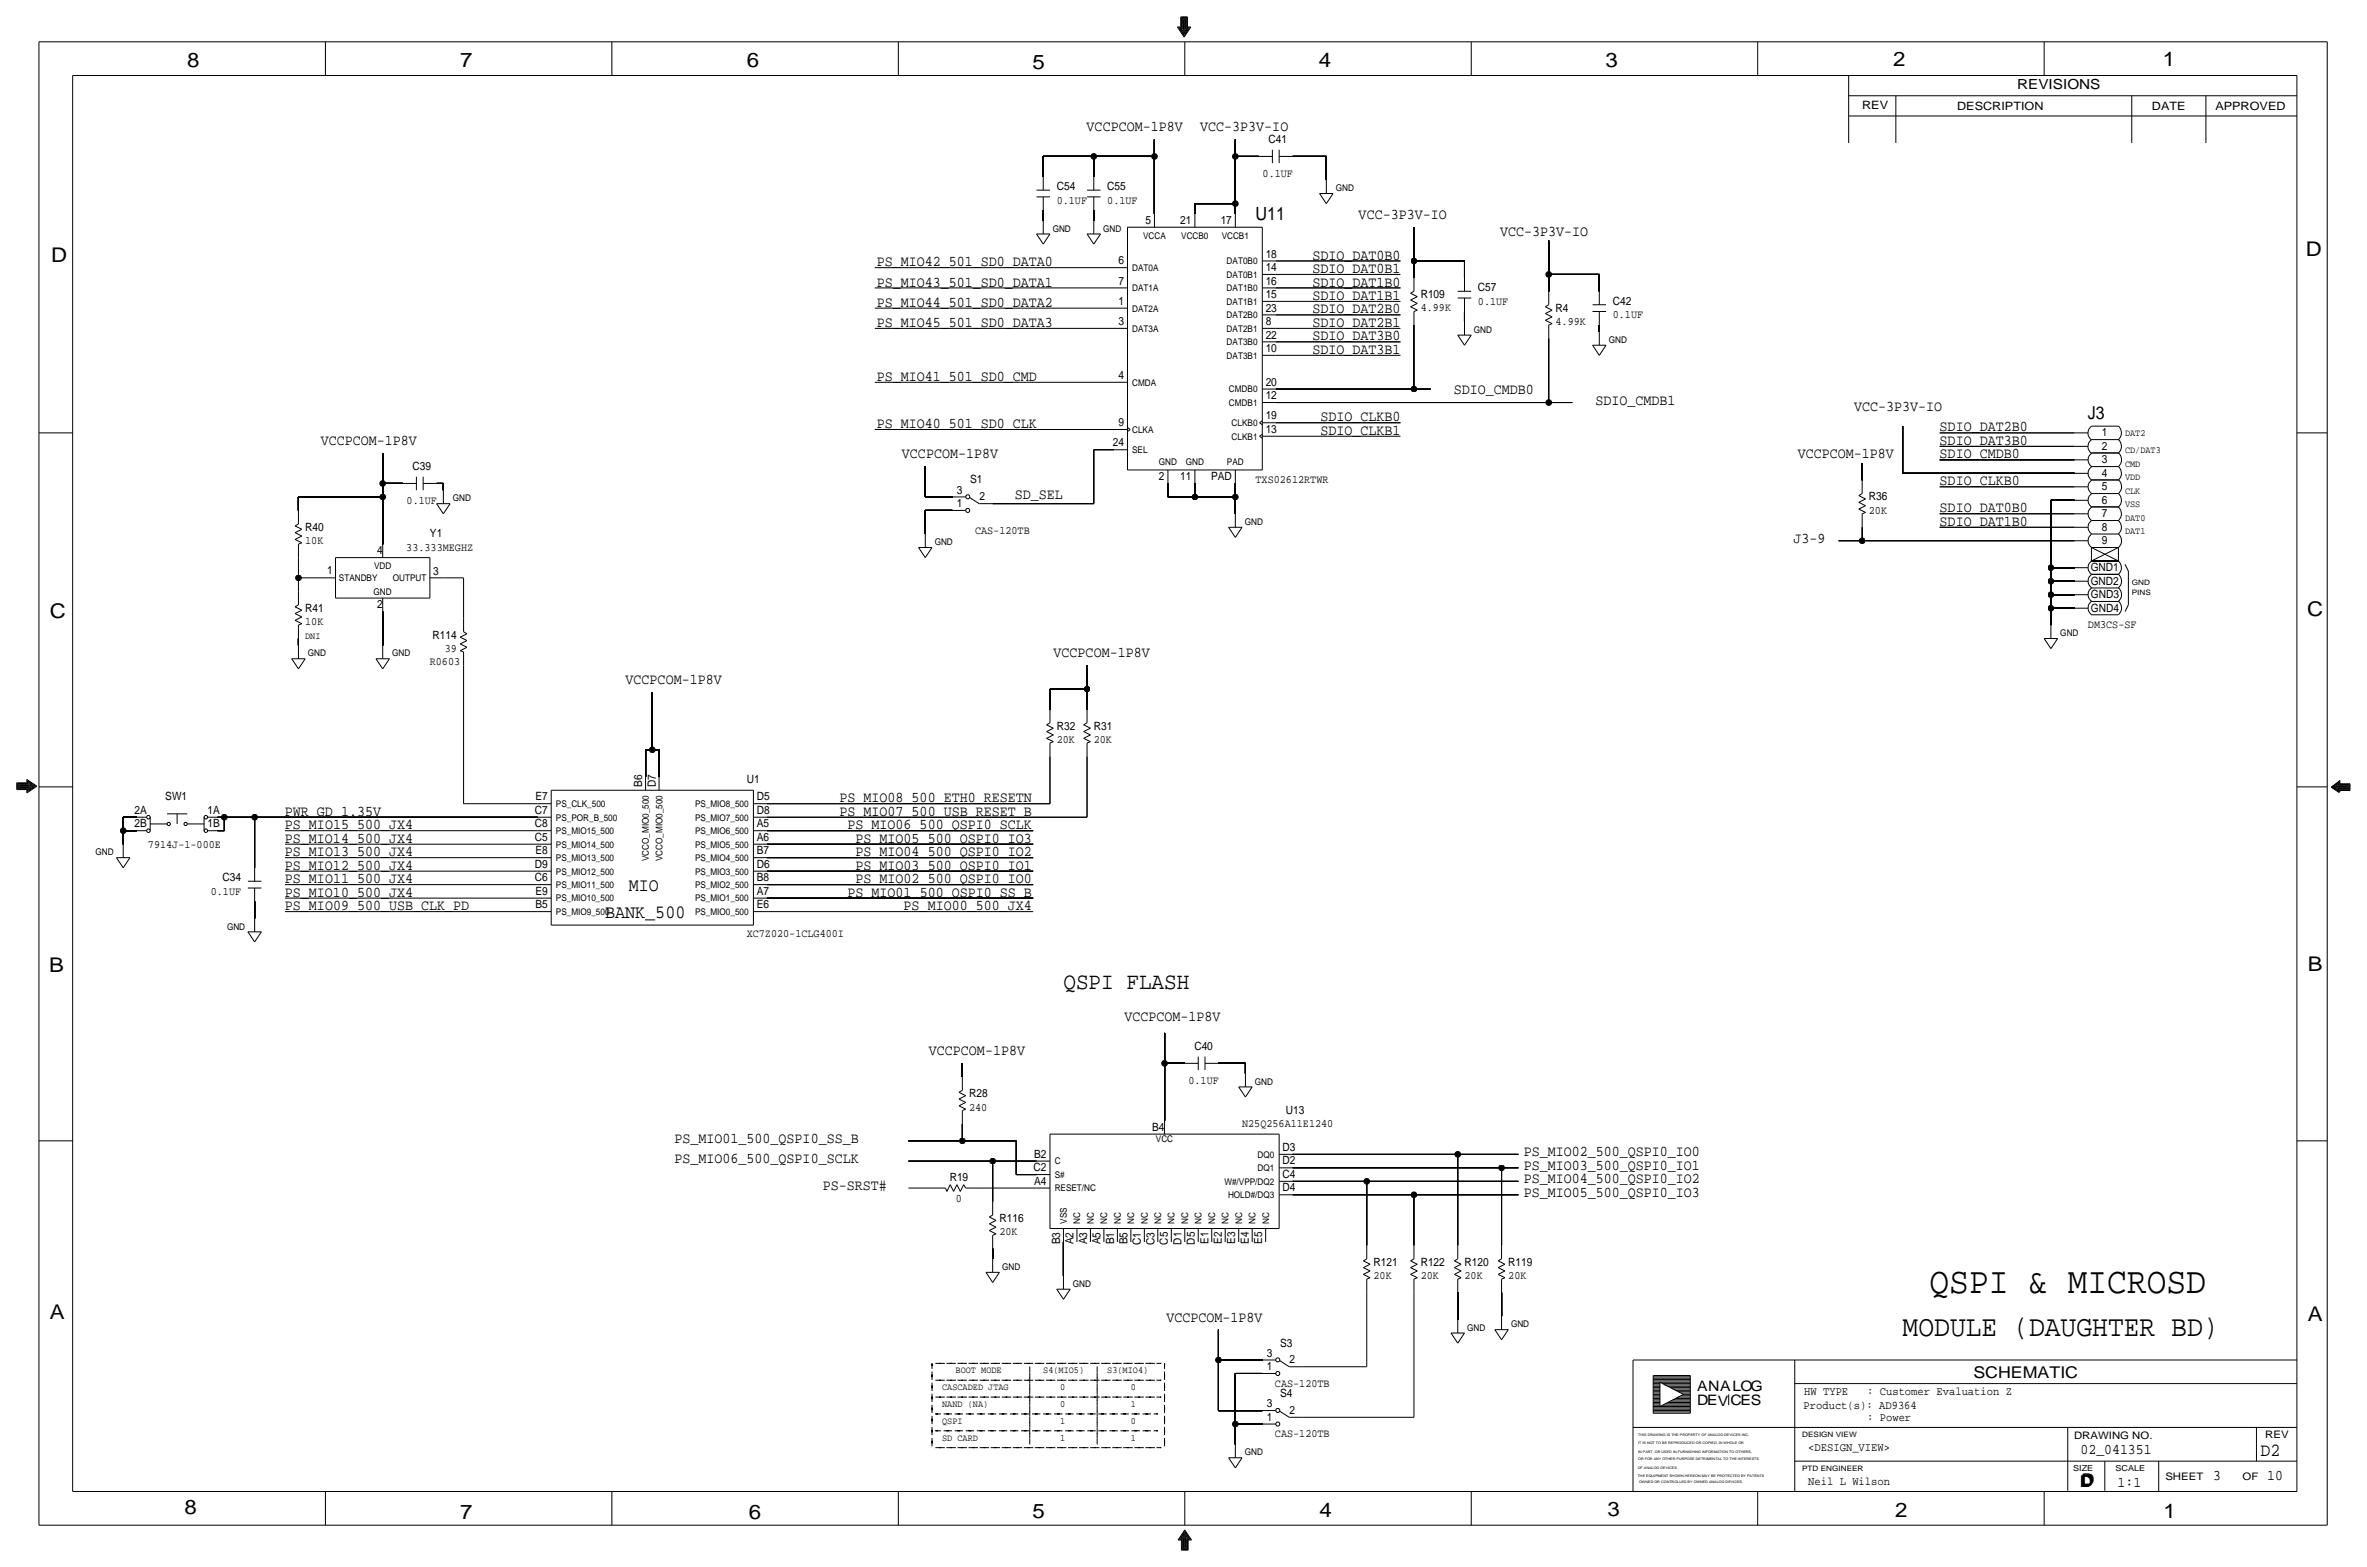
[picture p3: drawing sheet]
<svg xmlns="http://www.w3.org/2000/svg" width="892mm" height="590mm" viewBox="0 0 892 590" stroke-linecap="round" stroke-linejoin="round" font-family="sans-serif">
<defs><g id="words">
<text font-size="13.9" x="727.2" y="486.9">QSPI &amp; MICROSD</text>
<text font-size="11.1" x="717" y="503.4">MODULE (DAUGHTER BD)</text>
<text font-size="8.9" x="400.8" y="372.6">QSPI FLASH</text>
<g font-size="7.6">
<text x="70.6" y="25.4">8</text>
<text x="173.4" y="25.4">7</text>
<text x="281.4" y="25.1">6</text>
<text x="389.1" y="26.2">5</text>
<text x="497" y="25.4">4</text>
<text x="605" y="25.1">3</text>
<text x="713.4" y="24.9">2</text>
<text x="815" y="24.9">1</text>
<text x="19.3" y="98.8">D</text>
<text x="868.9" y="96.5">D</text>
<text x="18.8" y="232.7">C</text>
<text x="869.4" y="232.1">C</text>
<text x="869.6" y="365.8">B</text>
<text x="18.5" y="366">B</text>
<text x="18.8" y="496.8">A</text>
<text x="869.6" y="497.6">A</text>
<text x="69.6" y="570.5">8</text>
<text x="173.4" y="572.3">7</text>
<text x="282.2" y="572.3">6</text>
<text x="389.1" y="571.7">5</text>
<text x="497.3" y="571.5">4</text>
<text x="605.7" y="571.2">3</text>
<text x="714.2" y="571.5">2</text>
<text x="815.3" y="572">1</text>
</g>
<g font-size="7.1">
<text x="236.9" y="335.8">MIO</text>
<text x="228" y="345.9">BANK_500</text>
</g>
<text font-size="7" x="851.9" y="548.4">D2</text>
<text font-size="6.8" x="473.2" y="83.1">U11</text>
<text font-size="6.7" x="786.8" y="158">J3</text>
<g font-size="6.1">
<text x="743.7" y="518.9">SCHEMATIC</text>
<text x="783.8" y="560.3">D</text>
<text x="784.3" y="559.8">D</text>
</g>
<g font-size="5.6">
<text x="409.5" y="49.5">VCCPCOM-1P8V</text>
<text x="452.3" y="49.5">VCC-3P3V-IO</text>
<text x="512" y="82.5">VCC-3P3V-IO</text>
<text x="565.4" y="88.9">VCC-3P3V-IO</text>
<text x="330.4" y="100.3">PS_MIO42_501_SD0_DATA0</text>
<text x="494.6" y="97.8">SDIO_DAT0B0</text>
<text x="330.4" y="107.9">PS_MIO43_501_SD0_DATA1</text>
<text x="494.6" y="107.9">SDIO_DAT1B0</text>
<text x="494.6" y="102.8">SDIO_DAT0B1</text>
<text x="494.6" y="113">SDIO_DAT1B1</text>
<text x="330.4" y="115.6">PS_MIO44_501_SD0_DATA2</text>
<text x="494.6" y="118.1">SDIO_DAT2B0</text>
<text x="330.4" y="123.2">PS_MIO45_501_SD0_DATA3</text>
<text x="494.6" y="123.2">SDIO_DAT2B1</text>
<text x="494.6" y="128.3">SDIO_DAT3B0</text>
<text x="494.6" y="133.3">SDIO_DAT3B1</text>
<text x="330.4" y="143.5">PS_MIO41_501_SD0_CMD</text>
<text x="547.9" y="148.6">SDIO_CMDB0</text>
<text x="601.2" y="152.4">SDIO_CMDB1</text>
<text x="698.7" y="154.9">VCC-3P3V-IO</text>
<text x="330.4" y="161.3">PS_MIO40_501_SD0_CLK</text>
<text x="497.6" y="158.7">SDIO_CLKB0</text>
<text x="120.8" y="167.6">VCCPCOM-1P8V</text>
<text x="497.6" y="163.8">SDIO_CLKB1</text>
<text x="731" y="167.6">SDIO_DAT3B0</text>
<text x="731" y="162.5">SDIO_DAT2B0</text>
<text x="339.9" y="172.7">VCCPCOM-1P8V</text>
<text x="677.5" y="172.7">VCCPCOM-1P8V</text>
<text x="731" y="172.7">SDIO_CMDB0</text>
<text x="731" y="182.9">SDIO_CLKB0</text>
<text x="382.5" y="187.9">SD_SEL</text>
<text x="731" y="193">SDIO_DAT0B0</text>
<text x="731" y="198.1">SDIO_DAT1B0</text>
<text x="675.8" y="204.4">J3-9</text>
<text x="397.1" y="247.6">VCCPCOM-1P8V</text>
<text x="235.8" y="257.8">VCCPCOM-1P8V</text>
<text x="316.4" y="302.2">PS_MIO08_500_ETH0_RESETN</text>
<text x="107.4" y="307.3">PWR_GD_1.35V</text>
<text x="316.4" y="307.3">PS_MIO07_500_USB_RESET_B</text>
<text x="107.4" y="317.5">PS_MIO14_500_JX4</text>
<text x="107.4" y="312.4">PS_MIO15_500_JX4</text>
<text x="319.4" y="312.4">PS_MIO06_500_QSPI0_SCLK</text>
<text x="322.4" y="317.5">PS_MIO05_500_QSPI0_IO3</text>
<text x="107.4" y="322.6">PS_MIO13_500_JX4</text>
<text x="322.4" y="322.6">PS_MIO04_500_QSPI0_IO2</text>
<text x="107.4" y="327.6">PS_MIO12_500_JX4</text>
<text x="322.4" y="327.6">PS_MIO03_500_QSPI0_IO1</text>
<text x="107.4" y="332.7">PS_MIO11_500_JX4</text>
<text x="322.4" y="332.7">PS_MIO02_500_QSPI0_IO0</text>
<text x="107.4" y="337.8">PS_MIO10_500_JX4</text>
<text x="319.4" y="337.8">PS_MIO01_500_QSPI0_SS_B</text>
<text x="107.4" y="342.9">PS_MIO09_500_USB_CLK_PD</text>
<text x="340.5" y="342.9">PS_MIO00_500_JX4</text>
<text x="423.7" y="384.8">VCCPCOM-1P8V</text>
<text x="350.1" y="397.5">VCCPCOM-1P8V</text>
<text x="254.2" y="430.5">PS_MIO01_500_QSPI0_SS_B</text>
<text x="574.2" y="435.6">PS_MIO02_500_QSPI0_IO0</text>
<text x="254.2" y="438.1">PS_MIO06_500_QSPI0_SCLK</text>
<text x="574.2" y="440.7">PS_MIO03_500_QSPI0_IO1</text>
<text x="310.1" y="448.3">PS-SRST#</text>
<text x="574.2" y="445.7">PS_MIO04_500_QSPI0_IO2</text>
<text x="574.2" y="450.8">PS_MIO05_500_QSPI0_IO3</text>
<text x="439.6" y="497.8">VCCPCOM-1P8V</text>
<text x="784" y="547.9">02_041351</text>
<text x="834.1" y="557.5">3</text>
<text x="854.4" y="557.5">10</text>
<text x="798" y="560.1">1:1</text>
</g>
<g font-size="5.4">
<text x="639.5" y="524.2">ANALOG</text>
<text x="639.5" y="529.3">DEV</text>
<text x="652.1" y="529.3">CES</text>
</g>
<text font-size="5.2" x="760.2" y="33.5">REVISIONS</text>
<g font-size="4.4">
<text x="679.9" y="525.5">HW TYPE</text>
<text x="703.6" y="525.5">: Customer Evaluation Z</text>
<text x="679.7" y="530.9">Product(s): AD9364</text>
<text x="703.6" y="535.2">: Power</text>
<text x="681.4" y="546.6">&lt;DESIGN_VIEW&gt;</text>
<text x="681.4" y="559.3">Neil L Wilson</text>
</g>
<g font-size="4.3">
<text x="701.8" y="41.1">REV</text>
<text x="737.6" y="41.4">DESCRIPTION</text>
<text x="811" y="41.4">DATE</text>
<text x="834.8" y="41.4">APPROVED</text>
<text x="478" y="53.9">C41</text>
<text x="398.2" y="71.6">C54</text>
<text x="417.3" y="71.6">C55</text>
<text x="475.8" y="66.5">0.1UF</text>
<text x="398.2" y="76.7">0.1UF</text>
<text x="417.3" y="76.7">0.1UF</text>
<text x="431.7" y="84.4">5</text>
<text x="444.8" y="84.4">21</text>
<text x="460" y="84.4">17</text>
<text x="421.5" y="99.6">6</text>
<text x="477" y="97.1">18</text>
<text x="421.5" y="107.2">7</text>
<text x="477" y="107.2">16</text>
<text x="477" y="102.1">14</text>
<text x="477" y="112.3">15</text>
<text x="535.4" y="112.3">R109</text>
<text x="557" y="109.7">C57</text>
<text x="421.5" y="114.8">1</text>
<text x="477" y="117.4">23</text>
<text x="535.4" y="117.3">4.99K</text>
<text x="557" y="114.8">0.1UF</text>
<text x="586.2" y="117.3">R4</text>
<text x="607.8" y="119.9">0.1UF</text>
<text x="607.8" y="114.8">C42</text>
<text x="421.5" y="122.5">3</text>
<text x="477" y="122.5">8</text>
<text x="586.2" y="122.4">4.99K</text>
<text x="477" y="127.5">22</text>
<text x="477" y="132.6">10</text>
<text x="421.5" y="142.8">4</text>
<text x="477" y="145.3">20</text>
<text x="477" y="150.4">12</text>
<text x="421.5" y="160.6">9</text>
<text x="477" y="158">19</text>
<text x="477" y="163.1">13</text>
<text x="792.1" y="164.4">1</text>
<text x="419.4" y="168.2">24</text>
<text x="792.1" y="169.4">2</text>
<text x="155.4" y="177">C39</text>
<text x="792.1" y="179.6">4</text>
<text x="792.1" y="174.5">3</text>
<text x="360.5" y="186">3</text>
<text x="365.6" y="182.1">S1</text>
<text x="436.7" y="180.9">2</text>
<text x="444.8" y="180.9">11</text>
<text x="456.4" y="180.9">PAD</text>
<text x="473.2" y="182.1">TXS02612RTWR</text>
<text x="792.1" y="184.7">5</text>
<text x="153.2" y="189.7">0.1UF</text>
<text x="360.5" y="191">1</text>
<text x="369.1" y="188.5">2</text>
<text x="704.3" y="188.5">R36</text>
<text x="792.1" y="189.7">6</text>
<text x="704.3" y="193.5">20K</text>
<text x="792.1" y="194.8">7</text>
<text x="115" y="199.9">R40</text>
<text x="162" y="202.4">Y1</text>
<text x="367.4" y="201.1">CAS-120TB</text>
<text x="792.1" y="199.9">8</text>
<text x="115" y="205">10K</text>
<text x="142.1" y="208.8">4</text>
<text x="153.1" y="207.5">33.333MEGHZ</text>
<text x="792.1" y="205">9</text>
<text x="787.9" y="215.2">GND1</text>
<text x="123.3" y="216.4">1</text>
<text x="163.3" y="216.7">3</text>
<text x="787.9" y="220.2">GND2</text>
<text x="787.9" y="225.3">GND3</text>
<text x="115" y="230.4">R41</text>
<text x="142.1" y="229.1">2</text>
<text x="787.9" y="230.4">GND4</text>
<text x="115" y="235.5">10K</text>
<text x="786.8" y="236.7">DM3CS-SF</text>
<text x="163" y="240.5">R114</text>
<text x="167.6" y="245.6">39</text>
<text x="162" y="250.7">R0603</text>
<text x="398.2" y="274.8">R32</text>
<text x="412.2" y="274.8">R31</text>
<text x="398.2" y="279.9">20K</text>
<text x="412.2" y="279.9">20K</text>
<text x="242" y="296.4" transform="rotate(-90 242 296.4)">B6</text>
<text x="247.1" y="296.4" transform="rotate(-90 247.1 296.4)">D7</text>
<text x="281.4" y="295.1">U1</text>
<text x="62.3" y="301.5">SW1</text>
<text x="201.8" y="301.5">E7</text>
<text x="285.2" y="301.5">D5</text>
<text x="50.7" y="311.7">2B</text>
<text x="50.7" y="306.6">2A</text>
<text x="78.2" y="311.7">1B</text>
<text x="78.2" y="306.6">1A</text>
<text x="201.6" y="306.6">C7</text>
<text x="201.6" y="311.7">C8</text>
<text x="285.2" y="306.6">D8</text>
<text x="285.2" y="311.6">A5</text>
<text x="201.6" y="316.7">C5</text>
<text x="285.2" y="316.7">A6</text>
<text x="55.7" y="319.3">7914J-1-000E</text>
<text x="201.8" y="321.8">E8</text>
<text x="285.2" y="321.8">B7</text>
<text x="201.6" y="326.9">D9</text>
<text x="285.2" y="326.9">D6</text>
<text x="83.9" y="332">C34</text>
<text x="201.6" y="332">C6</text>
<text x="285.2" y="332">B8</text>
<text x="79.4" y="337">0.1UF</text>
<text x="201.8" y="337">E9</text>
<text x="285.2" y="337">A7</text>
<text x="201.8" y="342.1">B5</text>
<text x="285.2" y="342.1">E6</text>
<text x="281.4" y="353.1">XC7Z020-1CLG400I</text>
<text x="450.1" y="395.5">C40</text>
<text x="365.2" y="413.3">R28</text>
<text x="447.9" y="408.2">0.1UF</text>
<text x="365.2" y="418.3">240</text>
<text x="484.6" y="419.6">U13</text>
<text x="434.2" y="426">B4</text>
<text x="468.1" y="424.7">N25Q256A11E1240</text>
<text x="389.7" y="436.1">B2</text>
<text x="483.3" y="433.6">D3</text>
<text x="389.5" y="441.2">C2</text>
<text x="483.3" y="438.7">D2</text>
<text x="483.3" y="443.7">C4</text>
<text x="357.9" y="445">R19</text>
<text x="389.7" y="446.3">A4</text>
<text x="483.3" y="448.8">D4</text>
<text x="360.2" y="452.6">0</text>
<text x="376.6" y="460.2">R116</text>
<text x="376.6" y="465.3">20K</text>
<text x="399.5" y="468.7" transform="rotate(-90 399.5 468.7)">B3</text>
<text x="404.6" y="468.7" transform="rotate(-90 404.6 468.7)">A2</text>
<text x="409.7" y="468.7" transform="rotate(-90 409.7 468.7)">A3</text>
<text x="414.7" y="468.7" transform="rotate(-90 414.7 468.7)">A5</text>
<text x="419.8" y="468.7" transform="rotate(-90 419.8 468.7)">B1</text>
<text x="424.9" y="468.7" transform="rotate(-90 424.9 468.7)">B5</text>
<text x="430" y="468.9" transform="rotate(-90 430 468.9)">C1</text>
<text x="435.1" y="468.9" transform="rotate(-90 435.1 468.9)">C3</text>
<text x="517.6" y="476.8">R121</text>
<text x="535.4" y="476.8">R122</text>
<text x="551.9" y="476.8">R120</text>
<text x="568.4" y="476.8">R119</text>
<text x="517.6" y="481.8">20K</text>
<text x="535.4" y="481.8">20K</text>
<text x="551.9" y="481.8">20K</text>
<text x="568.4" y="481.8">20K</text>
<text x="482.4" y="507.2">S3</text>
<text x="477.4" y="511.1">3</text>
<text x="485.9" y="513.6">2</text>
<text x="477.4" y="516.1">1</text>
<text x="480.5" y="522.4">CAS-120TB</text>
<text x="482.4" y="526.3">S4</text>
<text x="477.4" y="530.1">3</text>
<text x="485.9" y="532.7">2</text>
<text x="477.4" y="535.2">1</text>
<text x="480.5" y="541.5">CAS-120TB</text>
</g>
<g font-size="4.2">
<text x="440.1" y="468.9" transform="rotate(-90 440.1 468.9)">C5</text>
<text x="445.2" y="468.9" transform="rotate(-90 445.2 468.9)">D1</text>
<text x="450.3" y="468.9" transform="rotate(-90 450.3 468.9)">D5</text>
<text x="455.4" y="468.7" transform="rotate(-90 455.4 468.7)">E1</text>
<text x="460.4" y="468.7" transform="rotate(-90 460.4 468.7)">E2</text>
<text x="465.5" y="468.7" transform="rotate(-90 465.5 468.7)">E3</text>
<text x="470.6" y="468.7" transform="rotate(-90 470.6 468.7)">E4</text>
<text x="475.7" y="468.7" transform="rotate(-90 475.7 468.7)">E5</text>
</g>
<g font-size="3.9">
<text x="781.6" y="542.1">DRAWING NO.</text>
<text x="853.6" y="541.8">REV</text>
<text x="816" y="557.4">SHEET</text>
<text x="845.1" y="557.5">OF</text>
</g>
<g font-size="3.6">
<text x="800.8" y="164.3">DAT2</text>
<text x="800.8" y="170.7">CD/DAT3</text>
<text x="800.8" y="175.8">CMD</text>
<text x="800.8" y="180.9">VDD</text>
<text x="800.8" y="185.9">CLK</text>
<text x="800.8" y="191">VSS</text>
<text x="800.8" y="196.1">DAT0</text>
<text x="800.8" y="201.2">DAT1</text>
<text x="115" y="240.5">DNI</text>
<text x="360.1" y="517.4">BOOT MODE</text>
<text x="393.1" y="517.4">S4(MIO5)</text>
<text x="417.3" y="517.4">S3(MIO4)</text>
<text x="355" y="523.8">CASCADED JTAG</text>
<text x="399.5" y="523.8">0</text>
<text x="426.2" y="523.7">0</text>
<text x="355" y="530.1">NAND (NA)</text>
<text x="399.5" y="530.1">0</text>
<text x="426.2" y="530.1">1</text>
<text x="355" y="536.5">QSPI</text>
<text x="399.5" y="536.5">1</text>
<text x="426.2" y="536.4">0</text>
<text x="355" y="542.8">SD CARD</text>
<text x="399.5" y="542.8">1</text>
<text x="426.2" y="542.8">1</text>
</g>
<g font-size="3.5">
<text x="503.4" y="72">GND</text>
<text x="396.7" y="87.3">GND</text>
<text x="415.7" y="87.3">GND</text>
<text x="430.8" y="89.9">VCCA</text>
<text x="445.1" y="89.9">VCCB0</text>
<text x="460.4" y="89.9">VCCB1</text>
<text x="462.3" y="99.6">DAT0B0</text>
<text x="426.7" y="102.1">DAT0A</text>
<text x="462.3" y="104.6">DAT0B1</text>
<text x="426.7" y="109.7">DAT1A</text>
<text x="462.3" y="109.7">DAT1B0</text>
<text x="426.7" y="117.3">DAT2A</text>
<text x="462.3" y="119.9">DAT2B0</text>
<text x="462.3" y="114.8">DAT1B1</text>
<text x="426.7" y="125">DAT3A</text>
<text x="462.3" y="125">DAT2B1</text>
<text x="555.4" y="125.4">GND</text>
<text x="462.3" y="130">DAT3B0</text>
<text x="606.2" y="129.2">GND</text>
<text x="462.3" y="135.1">DAT3B1</text>
<text x="426.7" y="145.3">CMDA</text>
<text x="463.1" y="147.8">CMDB0</text>
<text x="463.1" y="152.9">CMDB1</text>
<text x="464.1" y="160.5">CLKB0</text>
<text x="426.7" y="163.1">CLKA</text>
<text x="464.1" y="165.6">CLKB1</text>
<text x="426.7" y="170.7">SEL</text>
<text x="436.7" y="175.3">GND</text>
<text x="446.9" y="175.3">GND</text>
<text x="462.4" y="175.3">PAD</text>
<text x="170.6" y="188.9">GND</text>
<text x="469.1" y="197.8">GND</text>
<text x="352.2" y="205.4">GND</text>
<text x="141" y="214.4">VDD</text>
<text x="127.7" y="218.9">STANDBY</text>
<text x="148" y="218.9">OUTPUT</text>
<text x="140.8" y="224">GND</text>
<text x="776.4" y="239.7">GND</text>
<text x="116" y="247.3">GND</text>
<text x="147.8" y="247.3">GND</text>
<text x="209.5" y="304">PS_CLK_500</text>
<text x="261.9" y="304">PS_MIO8_500</text>
<text x="209.5" y="309.1">PS_POR_B_500</text>
<text x="261.9" y="309.1">PS_MIO7_500</text>
<text x="209.5" y="314.2">PS_MIO15_500</text>
<text x="261.9" y="314.2">PS_MIO6_500</text>
<text x="36" y="322.2">GND</text>
<text x="209.5" y="319.3">PS_MIO14_500</text>
<text x="261.9" y="319.3">PS_MIO5_500</text>
<text x="209.5" y="329.4">PS_MIO12_500</text>
<text x="209.5" y="324.4">PS_MIO13_500</text>
<text x="244.6" y="324.5" transform="rotate(-90 244.6 324.5)">VCCO_MIO0_500</text>
<text x="249.6" y="324.5" transform="rotate(-90 249.6 324.5)">VCCO_MIO0_500</text>
<text x="261.9" y="329.4">PS_MIO3_500</text>
<text x="261.9" y="324.4">PS_MIO4_500</text>
<text x="209.5" y="334.5">PS_MIO11_500</text>
<text x="261.9" y="334.5">PS_MIO2_500</text>
<text x="209.5" y="339.6">PS_MIO10_500</text>
<text x="261.9" y="339.6">PS_MIO1_500</text>
<text x="209.5" y="344.7">PS_MIO9_500</text>
<text x="261.9" y="344.7">PS_MIO0_500</text>
<text x="85.6" y="350.2">GND</text>
<text x="472.9" y="408.6">GND</text>
<text x="435.6" y="430.3">VCC</text>
<text x="473.9" y="436.1">DQ0</text>
<text x="397.5" y="443.7">S#</text>
<text x="397.5" y="438.7">C</text>
<text x="473.9" y="441.2">DQ1</text>
<text x="397.5" y="448.8">RESET/NC</text>
<text x="461.4" y="446.3">W#/VPP/DQ2</text>
<text x="462.8" y="451.4">HOLD#/DQ3</text>
<text x="402" y="461" transform="rotate(-90 402 461)">VSS</text>
<text x="407.1" y="461" transform="rotate(-90 407.1 461)">NC</text>
<text x="412.2" y="461" transform="rotate(-90 412.2 461)">NC</text>
<text x="417.3" y="461" transform="rotate(-90 417.3 461)">NC</text>
<text x="422.3" y="461" transform="rotate(-90 422.3 461)">NC</text>
<text x="427.4" y="461" transform="rotate(-90 427.4 461)">NC</text>
<text x="432.5" y="461" transform="rotate(-90 432.5 461)">NC</text>
<text x="437.6" y="461" transform="rotate(-90 437.6 461)">NC</text>
<text x="442.7" y="461" transform="rotate(-90 442.7 461)">NC</text>
<text x="447.7" y="461" transform="rotate(-90 447.7 461)">NC</text>
<text x="452.8" y="461" transform="rotate(-90 452.8 461)">NC</text>
<text x="457.9" y="461" transform="rotate(-90 457.9 461)">NC</text>
<text x="463" y="461" transform="rotate(-90 463 461)">NC</text>
<text x="468.1" y="461" transform="rotate(-90 468.1 461)">NC</text>
<text x="473.2" y="461" transform="rotate(-90 473.2 461)">NC</text>
<text x="478.2" y="461" transform="rotate(-90 478.2 461)">NC</text>
<text x="377.6" y="478.4">GND</text>
<text x="404.3" y="484.8">GND</text>
<text x="552.9" y="501.3">GND</text>
<text x="569.4" y="500">GND</text>
<text x="469.1" y="548.3">GND</text>
</g>
<g font-size="3.1">
<text x="781.3" y="554">SIZE</text>
<text x="797.3" y="554">SCALE</text>
</g>
<g font-size="2.8">
<text x="803.4" y="220.2">GND</text>
<text x="803.4" y="224">PINS</text>
<text x="679.1" y="541.3">DESIGN VIEW</text>
<text x="679.1" y="554">PTD ENGINEER</text>
</g>
<g font-size="1.3">
<text x="617.3" y="541.1">THIS DRAWING IS THE PROPERTY OF ANALOG DEVICES INC.</text>
<text x="617.3" y="543.9">IT IS NOT TO BE REPRODUCED OR COPIED, IN WHOLE OR</text>
<text x="617.3" y="547.2">IN PART, OR USED IN FURNISHING INFORMATION TO OTHERS,</text>
<text x="617.3" y="550">OR FOR ANY OTHER PURPOSE DETRIMENTAL TO THE INTERESTS</text>
<text x="617.2" y="553.2">OF ANALOG DEVICES.</text>
<text x="617.2" y="556.3">THE EQUIPMENT SHOWN HEREON MAY BE PROTECTED BY PATENTS</text>
<text x="617.7" y="558.8">OWNED OR CONTROLLED BY OWNED ANALOG DEVICES.</text>
</g>
</g></defs>
<!-- layer: Nets -->
<g fill="none" stroke="#000" stroke-width=".38">
<path d="M393.1 58.9v7.6zM393.1 58.9h19.1zM412.2 58.9v7.6zM412.2 58.9h22.9zM435.1 58.9v21.6zM435.1 52.6v6.3zM465.5 58.9v17.8zM465.5 52.6v6.3zM465.5 58.9h8.9zM487.1 58.9h12.7zM499.8 58.9v8.9zM393.1 79.2v3.9z"/>
<path d="M412.2 79.2v3.9zM450.3 76.7v3.8zM450.3 76.7h15.2zM465.5 76.7v3.8zM480.8 98.3h47zM532.8 85.6v12.7zM532.8 98.3v6.3zM532.8 98.3h19.1zM551.9 98.3v6.3zM583.6 90.7v12.7zM329.6 108.5h90.2zM329.6 116.1h90.2z"/>
<path d="M329.6 100.8h90.2zM480.8 103.4h47zM480.8 108.5h47zM480.8 113.5h47zM480.8 118.6h47zM551.9 117.3v3.9zM583.6 103.4v6.3zM583.6 103.4h19.1zM602.7 103.4v6.3zM329.6 123.7h90.2zM480.8 123.7h47zM480.8 128.8h47z"/>
<path d="M480.8 133.9h47zM532.8 122.4v24.2zM583.6 127.5v24.1zM602.7 122.4v2.6zM329.6 144h90.2zM480.8 146.6h52zM480.8 151.6h102.8zM480.8 159.3h47zM532.8 146.6h6.4zM583.6 151.6h8.9zM144.2 170.7v11.4zM329.6 161.8h90.2z"/>
<path d="M348.7 175.8v11.4zM412.2 169.4h7.6zM412.2 169.4v20.3zM480.8 164.3h47zM701.8 174.5v6.3zM717 160.5v17.8zM717 178.3h64.8zM731 173.2h50.8zM731 163.1h50.8zM731 168.1h50.8zM112.5 187.2v5.1zM112.5 187.2h31.7z"/>
<path d="M144.2 187.2v17.8zM144.2 182.1v5.1zM144.2 182.1h7.6zM164.5 182.1h2.6zM167.1 182.1v2.6zM348.7 192.3h10.2zM348.7 187.2h10.2zM348.7 192.3v8.9zM374.1 189.7h38.1zM440.1 187.2h10.2zM440.1 182.1v5.1zM450.3 182.1v5.1z"/>
<path d="M450.3 187.2h15.2zM465.5 187.2v6.3zM465.5 182.1v5.1zM701.8 198.6v5.1zM731 183.4h50.8zM731 193.5h50.8zM731 198.6h50.8zM772.9 188.5v25.4zM772.9 188.5h8.9zM112.5 217.7v5.1zM112.5 210.1v7.6zM112.5 217.7h8.9z"/>
<path d="M167.1 217.7h7.6zM174.7 217.7v15.2zM692.9 203.7h8.9zM701.8 203.7h80zM772.9 218.9v5.1zM772.9 218.9h8.9zM772.9 213.9v5zM772.9 213.9h8.9zM144.2 230.4v12.7zM772.9 229.1v6.4zM772.9 229.1h8.9zM772.9 224v5.1z"/>
<path d="M772.9 224h8.9zM112.5 240.5v2.6zM174.7 250.7v52.1zM395.7 259.6v7.6zM395.7 259.6h14zM409.7 259.6v7.6zM409.7 250.7v8.9zM245.8 260.9v21.5zM243.3 282.4v10.2zM243.3 282.4h2.5zM245.8 282.4h2.6zM248.4 282.4v10.2z"/>
<path d="M395.7 285v17.8zM409.7 285v22.8zM46.4 312.9v5.1zM46.4 307.8v5.1zM46.4 307.8h5.1zM46.4 312.9h5.1zM82 307.8h2.5zM82 312.9h2.5zM84.5 307.8v5.1zM84.5 307.8h11.5zM96 307.8v19.1zM96 307.8h106.6z"/>
<path d="M107.4 318h95.2zM107.4 312.9h95.2zM174.7 302.8h27.9zM289 318h100.3zM289 302.8h106.7zM289 307.8h120.7zM289 312.9h100.3zM96 339.6v6.3zM107.4 328.2h95.2zM107.4 338.3h95.2zM107.4 333.2h95.2zM107.4 323.1h95.2z"/>
<path d="M289 338.3h100.3zM289 328.2h100.3zM289 323.1h100.3zM289 333.2h100.3zM107.4 343.4h95.2zM289 343.4h100.3zM438.9 389.1v11.5zM362.7 400.6v5zM438.9 400.6h7.6zM438.9 400.6v21.5zM459.2 400.6h10.1zM469.3 400.6v3.8z"/>
<path d="M342.3 429.8h20.4zM342.3 437.4h31.8zM362.7 429.8h20.3zM362.7 423.4v6.4zM374.1 437.4v15.2zM374.1 437.4h16.5zM383 429.8v12.7zM487.1 439.9h78.8zM487.1 434.8h62.3zM549.4 434.8v34.3zM549.4 434.8h22.8zM565.9 439.9h6.3z"/>
<path d="M565.9 439.9v29.2zM342.3 447.5h8.9zM369 447.5h21.6zM383 442.5h7.6zM487.1 445h28zM487.1 450.1h45.7zM515.1 445v24.1zM515.1 445h57.1zM532.8 450.1h39.4zM532.8 450.1v19zM374.1 470.4v3.8zM400.8 467.9v12.7z"/>
<path d="M515.1 486.9v28zM532.8 486.9v47zM549.4 486.9v10.2zM565.9 486.9v8.9zM459.2 512.3v19.1zM459.2 500.9v11.4zM459.2 512.3h16.5zM465.5 517.4v19zM465.5 517.4h10.2zM490.9 514.9h24.2zM459.2 531.4h16.5zM465.5 536.4v7.7z"/>
<path d="M465.5 536.4h10.2zM490.9 533.9h41.9z"/>
</g>
<path d="M351.2 513.6v31.7zM352.5 513.6h85.1zM352.5 519.9h85.1zM388.1 514.9v29.2zM413.5 514.9v29.2zM438.9 513.6v31.7zM352.5 526.3h85.1zM352.5 532.6h83.8zM352.5 539h83.8zM352.5 545.3h85.1z" fill="none" stroke="#000" stroke-width=".38" stroke-dasharray="2.1" stroke-linecap="butt"/>
<g fill="#000" stroke="#000" stroke-width=".38">
<circle cx="412.2" cy="58.9" r="1.07"/>
<circle cx="435.1" cy="58.9" r="1.07"/>
<circle cx="465.5" cy="58.9" r="1.07"/>
<circle cx="465.5" cy="76.7" r="1.07"/>
<circle cx="532.8" cy="98.3" r="1.07"/>
<circle cx="583.6" cy="103.4" r="1.07"/>
<circle cx="532.8" cy="146.6" r="1.07"/>
<circle cx="583.6" cy="151.6" r="1.07"/>
<circle cx="144.2" cy="182.1" r="1.07"/>
<circle cx="144.2" cy="187.2" r="1.07"/>
<circle cx="450.3" cy="187.2" r="1.07"/>
<circle cx="465.5" cy="187.2" r="1.07"/>
<circle cx="112.5" cy="217.7" r="1.07"/>
<circle cx="701.8" cy="203.7" r="1.07"/>
<circle cx="772.9" cy="213.9" r="1.07"/>
<circle cx="772.9" cy="218.9" r="1.07"/>
<circle cx="772.9" cy="229.1" r="1.07"/>
<circle cx="772.9" cy="224" r="1.07"/>
<circle cx="409.7" cy="259.6" r="1.07"/>
<circle cx="245.8" cy="282.4" r="1.07"/>
<circle cx="46.4" cy="312.9" r="1.07"/>
<circle cx="84.5" cy="307.8" r="1.07"/>
<circle cx="96" cy="307.8" r="1.07"/>
<circle cx="438.9" cy="400.6" r="1.07"/>
<circle cx="362.7" cy="429.8" r="1.07"/>
<circle cx="374.1" cy="437.4" r="1.07"/>
<circle cx="549.4" cy="434.8" r="1.07"/>
<circle cx="565.9" cy="439.9" r="1.07"/>
<circle cx="515.1" cy="445" r="1.07"/>
<circle cx="532.8" cy="450.1" r="1.07"/>
<circle cx="459.2" cy="512.3" r="1.07"/>
<circle cx="465.5" cy="536.4" r="1.07"/>
</g>
<!-- layer: Components -->
<g fill="none" stroke="#000" stroke-width=".38">
<path d="M474.4 58.9h5.1zM479.5 56.4v5.1zM482 56.4v5.1zM482 58.9h5.1zM390.6 71.6h5.1zM390.6 74.2h5.1zM393.1 74.2v5zM393.1 66.5v5.1zM409.7 71.6h5zM409.7 74.2h5zM412.2 74.2v5zM412.2 66.5v5.1z"/>
<path d="M497.3 72.9l2.5 3.8zM497.3 72.9h5.1zM499.8 67.8v5.1zM502.4 72.9l-2.6 3.8zM390.6 88.1l2.5 3.8zM390.6 88.1h5.1zM393.1 83.1v5zM395.7 88.1l-2.6 3.8zM409.7 88.1l2.5 3.8zM409.7 88.1h5zM412.2 83.1v5zM414.7 88.1l-2.5 3.8z"/>
<path d="M424.9 85.6h50.8zM424.9 85.6v91.4zM435.1 80.5v5.1zM450.3 80.5v5.1zM465.5 80.5v5.1zM475.7 85.6v91.4zM475.7 98.3h5.1zM419.8 116.1h5.1zM419.8 108.5h5.1zM419.8 100.8h5.1zM475.7 118.6h5.1zM475.7 113.5h5.1z"/>
<path d="M475.7 108.5h5.1zM475.7 103.4h5.1zM531.6 110.5l2.5 1.3zM531.6 113l2.5 1.3zM531.6 115.6l2.5 1.2zM531.6 110.5l1.2-.8zM531.6 113l2.5-1.2zM531.6 115.6l2.5-1.3zM532.8 117.3v5.1zM532.8 104.6v5.1zM532.8 117.3l1.3-.5zM549.4 109.7h5z"/>
<path d="M549.4 112.3h5zM551.9 112.3v5zM551.9 104.6v5.1zM582.4 115.6l2.5 1.2zM582.4 118.1l2.5 1.3zM582.4 115.6l1.2-.8zM582.4 118.1l2.5-1.3zM583.6 109.7v5.1zM600.2 114.8h5zM600.2 117.3h5zM602.7 117.3v5.1zM602.7 109.7v5.1z"/>
<path d="M419.8 123.7h5.1zM475.7 133.9h5.1zM475.7 128.8h5.1zM475.7 123.7h5.1zM549.4 126.2l2.5 3.8zM549.4 126.2h5zM551.9 121.2v5zM554.4 126.2l-2.5 3.8zM582.4 120.6l2.5 1.3zM582.4 120.6l2.5-1.2zM583.6 122.4v5.1zM583.6 122.4l1.3-.5z"/>
<path d="M600.2 130l2.5 3.9zM600.2 130h5zM602.7 125v5zM605.2 130l-2.5 3.9zM419.8 144h5.1zM474.7 159.3l1 .7zM474.7 159.3l1-.8zM475.7 159.3h5.1zM475.7 151.6h5.1zM475.7 146.6h5.1zM156.9 179.6v5.1zM159.5 179.6v5.1z"/>
<path d="M419.8 169.4h5.1zM419.8 161.8h5.1zM424.9 162.6l1-.8zM424.9 177h50.8zM424.9 161l1 .8zM440.1 177v5.1zM450.3 177v5.1zM465.5 177v5.1zM474.7 164.3l1 .8zM474.7 164.3l1-.7zM475.7 164.3h5.1zM781.8 178.3h5z"/>
<path d="M781.8 173.2h5zM781.8 168.1h5zM781.8 163.1h5zM788.1 160.5h10.2zM788.1 165.6h10.2zM788.1 175.8h10.2zM788.2 165.7a3.2 3.2 0 0 0 0 5.1M788.2 160.6a3.2 3.2 0 0 0 0 5.1M788.2 170.6h10.1zM788.2 170.7a3.1 3.1 0 0 0 .1 5.1M788.2 175.8a3.1 3.1 0 0 0 .1 5.1M798.3 160.5a3.5 3.5 0 0 1 0 5.2"/>
<path d="M798.3 165.6a3.5 3.5 0 0 1 0 5.1M798.3 175.7a3.5 3.5 0 0 1 0 5.2M798.3 170.6a3.5 3.5 0 0 1 0 5.2M111.2 198.1l1.3-.7zM111.2 198.1l2.5 1.3zM112.5 192.3v5.1zM151.8 182.1h5.1zM159.5 182.1h5zM164.5 189.7h5.1zM164.5 189.7l2.6 3.8zM167.1 184.7v5zM169.6 189.7l-2.5 3.8z"/>
<path d="M358.9 192.3h5zM358.9 187.2h5zM365.5 187.5l3.5 2.2zM369 189.7h5.1zM463 198.6l2.5 3.8zM463 198.6h5.1zM465.5 193.5v5.1zM468.1 198.6l-2.6 3.8zM700.5 186.7l1.3-.8zM700.5 189.2l2.5-1.2zM700.5 191.8l2.5-1.3zM700.5 186.7l2.5 1.3z"/>
<path d="M700.5 189.2l2.5 1.3zM700.5 191.8l2.5 1.2zM701.8 193.5v5.1zM701.8 180.8v5.1zM701.8 193.5l1.2-.5zM781.8 198.6h5zM781.8 193.5h5zM781.8 188.5h5zM781.8 183.4h5zM788.1 185.9h10.2zM788.1 196.1h10.2zM788.2 196.1a3.1 3.1 0 0 0 .1 5.1"/>
<path d="M788.2 180.8h10.1zM788.2 191h10.1zM788.2 180.9a3.1 3.1 0 0 0 .1 5.1M788.2 186a3.1 3.1 0 0 0 .1 5.1M788.2 191.1a3.1 3.1 0 0 0 .1 5M798.2 196a3.3 3.3 0 0 1 .1 5.2 3.3 3.3 0 0 1 0 5M798.2 191a3.4 3.4 0 0 1 .1 5.1M798.3 185.9a3.5 3.5 0 0 1 0 5.2M798.3 180.7a3.5 3.5 0 0 1 0 5.2M111.2 200.7l2.5-1.3zM111.2 203.2l2.5-1.3zM111.2 200.7l2.5 1.2z"/>
<path d="M111.2 203.2l2.5 1.3zM112.5 205v5.1zM112.5 205l1.2-.5zM121.4 217.7h5zM126.4 210.1v15.2zM126.4 210.1h35.6zM144.2 205v5.1zM162 217.7h5.1zM162 210.1v15.2zM346.2 206.2h5zM346.2 206.2l2.5 3.9zM348.7 201.2v5z"/>
<path d="M351.2 206.2l-2.5 3.9zM781.8 203.7h5zM781.8 218.9h5zM781.8 213.9h5zM788.1 211.3h10.2zM788.2 211.3l10.1-5.1zM788.2 206.2v5.1zM788.2 211.3a3.1 3.1 0 0 0 .1 5.1M788.2 216.4a3.1 3.1 0 0 0 .1 5.1M788.2 201.2a3.1 3.1 0 0 0 .1 5.1M788.2 216.4h10.1zM788.2 206.2h10.1z"/>
<path d="M788.2 211.3h10.1zM788.2 201.2h10.1zM788.2 206.2l10.1 5.1zM798.2 211.3a3.3 3.3 0 0 1 .1 5.1M798.2 216.3a3.3 3.3 0 0 1 .1 5.1M798.3 206.2v5.1zM800.8 212.6l1.3 2.5zM802.1 215.1v12.7zM111.2 228.6l1.3-.8zM111.2 231.1l2.5-1.2zM111.2 233.7l2.5-1.3zM111.2 228.6l2.5 1.3z"/>
<path d="M111.2 231.1l2.5 1.3zM111.2 233.7l2.5 1.2zM112.5 235.5v5zM112.5 222.8v5zM112.5 235.5l1.2-.5zM126.4 225.3h35.6zM144.2 225.3v5.1zM174.7 232.9v5.1zM174.7 238l1.3 .8zM772.9 235.5v5zM781.8 229.1h5zM781.8 224h5z"/>
<path d="M788.1 231.6h10.2zM788.1 226.6h10.2zM788.1 221.5h10.2zM788.2 226.5a3.1 3.1 0 0 0 .1 5.1M788.2 221.5a3.1 3.1 0 0 0 .1 5.1M798.2 226.4a3.3 3.3 0 0 1 .1 5.1M798.2 221.4a3.3 3.3 0 0 1 .1 5.1M802.1 227.8l-1.3 2.6zM109.9 248.2l2.6 3.8zM109.9 248.2h5.1zM112.5 243.1v5.1zM115 248.2l-2.5 3.8z"/>
<path d="M141.7 248.2l2.5 3.8zM141.7 248.2h5.1zM144.2 243.1v5.1zM146.8 248.2l-2.6 3.8zM173.4 240l2.6-1.2zM173.4 242.6l2.6-1.3zM173.4 245.1l2.6-1.3zM173.4 245.1l1.3 .5zM173.4 240l2.6 1.3zM173.4 242.6l2.6 1.2zM174.7 245.6v5.1zM770.3 240.5l2.6 3.8z"/>
<path d="M770.3 240.5h5.1zM775.4 240.5l-2.5 3.8zM394.4 273.1l2.6 1.2zM394.4 275.6l2.6 1.3zM394.4 278.1l2.6 1.3zM394.4 273l1.3-.7zM394.4 275.6l2.6-1.3zM394.4 278.1l2.6-1.2zM395.7 279.9v5.1zM395.7 267.2v5.1zM395.7 279.9l1.3-.5zM408.4 273l1.3-.7z"/>
<path d="M408.4 275.6l2.5-1.3zM408.4 278.1l2.5-1.2zM408.4 273.1l2.5 1.2zM408.4 275.6l2.5 1.3zM408.4 278.1l2.5 1.3zM409.7 279.9v5.1zM409.7 267.2v5.1zM409.7 279.9l1.2-.5zM207.7 297.7h76.2zM207.7 297.7v50.8zM243.3 292.6v5.1zM248.4 292.6v5.1z"/>
<path d="M283.9 297.7v50.8zM46.4 318v5.1zM51.5 312.9h3.8zM51.5 307.8h3.8zM56.6 310.4h6.3zM56.6 307.8v5.1zM62.9 306.6h7.7zM66.8 306.6v3.8zM70.6 310.4h6.3zM76.9 307.8v5.1zM78.2 312.9h3.8zM78.2 307.8h3.8z"/>
<path d="M202.6 318h5.1zM202.6 312.9h5.1zM202.6 307.8h5.1zM202.6 302.8h5.1zM283.9 318h5.1zM283.9 312.9h5.1zM283.9 307.8h5.1zM283.9 302.8h5.1zM43.9 323.1l2.5 3.8zM43.9 323.1h5.1zM49 323.1l-2.6 3.8zM93.4 332h5.1z"/>
<path d="M93.4 334.5h5.1zM96 334.5v5.1zM96 326.9v5.1zM202.6 338.3h5.1zM202.6 333.2h5.1zM202.6 328.2h5.1zM202.6 323.1h5.1zM283.9 338.3h5.1zM283.9 333.2h5.1zM283.9 328.2h5.1zM283.9 323.1h5.1zM93.4 351h5.1z"/>
<path d="M93.4 351l2.6 3.8zM96 345.9v5.1zM98.5 351l-2.5 3.8zM202.6 343.4h5.1zM207.7 348.5h76.2zM283.9 343.4h5.1zM451.6 398v5.1zM454.1 398v5.1zM361.4 411.5l2.5 1.3zM361.4 414l2.5 1.3zM361.4 416.6l2.5 1.2zM361.4 411.5l1.3-.8z"/>
<path d="M361.4 414l2.5-1.2zM361.4 416.6l2.5-1.3zM362.7 418.3v5.1zM362.7 405.6v5.1zM362.7 418.3l1.2-.5zM446.5 400.6h5.1zM454.1 400.6h5.1zM466.8 409.4l2.5 3.9zM466.8 409.4h5.1zM469.3 404.4v5zM471.9 409.4l-2.6 3.9zM390.6 437.4h5.1z"/>
<path d="M395.7 427.2h86.3zM395.7 427.2v35.6zM438.9 422.1v5.1zM482 427.2v35.6zM482 434.8h5.1zM482 439.9h5.1zM351.2 447.5h5.1zM356.3 447.5l.5 1.3zM358.1 446.3l-1.3 2.5zM358.1 446.3l1.3 2.5zM360.6 446.3l1.3 2.5zM360.6 446.3l-1.2 2.5z"/>
<path d="M363.2 446.3l-1.3 2.5zM363.2 446.3l.7 1.2zM363.9 447.5h5.1zM372.8 458.5l2.6 1.2zM372.8 458.5l1.3-.8zM374.1 452.6v5.1zM390.6 447.5h5.1zM390.6 442.5h5.1zM482 445h5.1zM482 450.1h5.1zM371.6 479.3l2.5 3.8zM371.6 479.3h5z"/>
<path d="M372.8 461l2.6 1.3zM372.8 463.6l2.6 1.2zM372.8 461l2.6-1.3zM372.8 463.6l2.6-1.3zM374.1 465.3v5.1zM374.1 465.3l1.3-.5zM374.1 474.2v5.1zM376.6 479.3l-2.5 3.8zM395.7 462.8h86.3zM400.8 462.8v5.1zM405.8 462.8v5.1zM410.9 462.8v5.1z"/>
<path d="M416 462.8v5.1zM421.1 462.8v5.1zM426.2 462.8v5.1zM431.2 462.8v5.1zM436.3 462.8v5.1zM441.4 462.8v5.1zM446.5 462.8v5.1zM451.6 462.8v5.1zM456.6 462.8v5.1zM461.7 462.8v5.1zM466.8 462.8v5.1zM471.9 462.8v5.1z"/>
<path d="M477 462.8v5.1zM513.8 475l2.5 1.3zM513.8 477.5l2.5 1.3zM513.8 475l1.3-.8zM513.8 477.5l2.5-1.2zM515.1 469.1v5.1zM531.6 475l2.5 1.3zM531.6 477.5l2.5 1.3zM531.6 475l1.2-.8zM531.6 477.5l2.5-1.2zM532.8 469.1v5.1zM548.1 475l1.3-.8z"/>
<path d="M548.1 477.5l2.5-1.2zM548.1 475l2.5 1.3zM548.1 477.5l2.5 1.3zM549.4 469.1v5.1zM564.6 475l2.5 1.3zM564.6 477.5l2.5 1.3zM564.6 475l1.3-.8zM564.6 477.5l2.5-1.2zM565.9 469.1v5.1zM398.2 485.6h5.1zM398.2 485.6l2.6 3.9zM400.8 480.6v5z"/>
<path d="M403.3 485.6l-2.5 3.9zM513.8 480.1l2.5 1.2zM513.8 480.1l2.5-1.3zM515.1 481.8v5.1zM515.1 481.8l1.2-.5zM531.6 480.1l2.5 1.2zM531.6 480.1l2.5-1.3zM532.8 481.8v5.1zM532.8 481.8l1.3-.5zM548.1 480.1l2.5-1.3zM548.1 480.1l2.5 1.2zM549.4 481.8v5.1z"/>
<path d="M549.4 481.8l1.2-.5zM549.4 497.1v5.1zM564.6 480.1l2.5 1.2zM564.6 480.1l2.5-1.3zM565.9 481.8v5.1zM565.9 481.8l1.2-.5zM565.9 495.8v5.1zM475.7 517.4h5.1zM475.7 512.3h5.1zM482.3 512.6l3.6 2.3zM485.9 514.9h5zM546.8 502.2l2.6 3.8z"/>
<path d="M546.8 502.2h5.1zM551.9 502.2l-2.5 3.8zM563.3 500.9h5.1zM563.3 500.9l2.6 3.8zM568.4 500.9l-2.5 3.8zM475.7 536.4h5.1zM475.7 531.4h5.1zM482.3 531.6l3.6 2.3zM485.9 533.9h5zM463 549.1l2.5 3.9zM463 549.1h5.1zM465.5 544.1v5z"/>
<path d="M468.1 549.1l-2.6 3.9z"/>
<circle cx="364.7" cy="192.3" r=".77"/>
<circle cx="364.7" cy="187.2" r=".77"/>
<circle cx="55.9" cy="312.9" r=".67"/>
<circle cx="55.9" cy="307.9" r=".67"/>
<circle cx="63.6" cy="310.4" r=".61"/>
<circle cx="70" cy="310.4" r=".61"/>
<circle cx="77.6" cy="307.9" r=".67"/>
<circle cx="77.6" cy="312.9" r=".67"/>
<circle cx="481.5" cy="517.4" r=".77"/>
<circle cx="481.5" cy="512.3" r=".77"/>
<circle cx="481.5" cy="536.5" r=".77"/>
<circle cx="481.5" cy="531.3" r=".77"/>
</g>
<!-- layer: Page Border and Title Block -->
<g fill="none" stroke="#000" stroke-width=".38">
<path d="M14.7 15.7v558.8zM14.7 15.7h862.3zM122.6 15.7v12.7zM230.6 15.7v12.7zM338.5 15.7v12.7zM443.7 10.2h1.3zM443.7 10.2l2.5 3.8zM444.2 10.4h1zM444.2 10.4l2 3.1zM444.7 10.7l1.5 2.3zM444.7 10.7h.8zM445 6.4h2.5z"/>
<path d="M445 6.4v3.8zM445.2 6.6v3.8zM445.2 6.6h2zM445.2 10.9h.5zM445.2 10.9l1 1.5zM445.5 6.9v3.8zM445.5 6.9h1.5zM445.7 11.2l.5 .7zM445.7 11.2h.3zM445.7 7.1v3.8zM445.7 7.1h1zM446 7.4v3.8z"/>
<path d="M446 7.4h.5zM446.2 7.6v4.1zM446.5 11.2h.2zM446.5 7.4v3.8zM446.5 15.7v12.7zM446.7 10.9h.5zM446.7 11.2l-.5 .7zM446.7 7.1v3.8zM447 10.7h.8zM447 6.9v3.8zM447.2 10.4h1.1zM447.2 6.6v3.8z"/>
<path d="M447.2 10.9l-1 1.5zM447.5 10.2h1.3zM447.5 6.4v3.8zM447.8 10.7l-1.6 2.3zM448.3 10.4l-2.1 3.1zM448.8 10.2l-2.6 3.8zM554.4 15.7v12.7zM662.4 15.7v12.7zM770.3 15.7v12.7zM877 15.7v558.8zM27.4 28.4h838.2zM27.4 28.4v533.4z"/>
<path d="M696.7 36.1h168.9zM696.7 28.4v25.4zM714.5 36.1v17.7zM803.4 36.1v17.7zM831.3 36.1v17.7zM865.6 28.4v533.4zM696.7 43.7h168.9zM14.7 163.1h12.7zM865.6 163.1h11.4zM6.3 294.9h3.8zM6.3 294.9v2.5zM6.3 297.4h3.8z"/>
<path d="M6.6 297.2h3.8zM6.6 295.1v2.1zM6.6 295.1h3.8zM6.8 295.4v1.5zM6.8 295.4h3.8zM6.8 296.9h3.8zM7.1 296.7h3.8zM7.1 295.7v1zM7.1 295.7h3.8zM7.3 296.4h3.8zM7.3 295.9v.5zM7.3 295.9h3.8z"/>
<path d="M7.6 296.2h4zM10.1 297.4v1.3zM10.1 298.7l3.8-2.5zM10.1 293.6v1.3zM10.1 293.6l3.8 2.6zM10.4 298.2l3-2zM10.4 297.2v1zM10.4 294.1v1zM10.4 294.1l3 2.1zM10.6 297.7l2.3-1.5zM10.6 296.9v.8zM10.6 294.6v.8z"/>
<path d="M10.6 294.6l2.3 1.6zM10.9 295.1v.6zM10.9 295.1l1.5 1.1zM10.9 296.7v.5zM10.9 297.2l1.5-1zM11.1 296.7l.8-.5zM11.1 295.7v.2zM11.1 295.7l.8 .5zM11.1 296.4v.3zM14.7 296.4h12.7zM865.6 296.4h11.4zM878.5 296.5l3-2z"/>
<path d="M878.5 296.5l3 2.1zM878.7 296.5l3.1-2.5zM878.7 296.5l3.1 1.8zM879 296.5l2.3 1.5zM879 296.5l2.3-1.5zM879.5 296.5l1.5-1zM879.5 296.5l1.5 1zM880 296.5l.8-.5zM880 296.5l.8 .5zM880.3 296.5h4zM880.8 296.8h3.8zM880.8 296.3h3.8z"/>
<path d="M880.8 296v.3zM880.8 296.8v.2zM881 297h3.8zM881 296h3.8zM881 295.5v.5zM881 297v.5zM881.3 295.8h3.8zM881.3 295v.8zM881.3 297.3v.7zM881.3 297.3h3.8zM881.5 295.5h3.8zM881.5 294.5v1z"/>
<path d="M881.5 297.5v1.1zM881.5 297.5h3.8zM881.8 297.8h3.8zM881.8 297.8v.5zM881.8 294v1.2zM881.8 295.2h3.8zM884.6 296.3v.5zM884.8 296v1zM885.1 295.8v1.5zM885.3 295.5v2zM885.6 295.2v2.6zM14.7 429.8h12.7z"/>
<path d="M865.6 429.8h11.4zM615.4 512.3v49.5zM615.4 512.3h250.2zM623 518.2h14zM623 518.7h14zM623 519.7h14zM623 519.2h14zM623 518.2v14.2zM637 518.2v14.2zM676.4 512.3v49.5zM615.4 537.7h250.2zM623 528.3h2.6z"/>
<path d="M623 529.3h2.6zM623 529.8h14zM623 520.7h14zM623 532.4h14zM623 531.9h14zM623 531.4h14zM623 530.4h14zM623 530.9h14zM623 526.3h2.6zM623 525.3h2.6zM623 527.3h2.6zM623 525.8h2.6z"/>
<path d="M623 527.8h2.6zM623 528.8h2.6zM623 526.8h2.6zM623 523.2h2.6zM623 524.8h2.6zM623 523.7h2.6zM623 522.7h2.6zM623 524.3h2.6zM623 521.7h2.6zM623 521.2h2.6zM623 522.2h2.6zM623 520.2h14z"/>
<path d="M625.6 529.8l8.8-4.5zM625.6 520.7v9.1zM625.6 520.7l8.8 4.6zM626.6 529.3h10.4zM626.6 521.2h10.4zM627.3 521.7h9.7zM627.6 528.8h9.4zM628.3 522.2h8.7zM628.6 528.3h8.4zM629.6 527.8h7.4zM629.6 522.7h7.4zM630.4 527.3h6.6z"/>
<path d="M630.4 523.2h6.6zM631.4 523.7h5.6zM631.4 526.8h5.6zM632.4 526.3h4.6zM632.4 524.3h4.6zM633.4 525.8h3.6zM633.4 524.8h3.6zM634.4 525.3h2.6zM651.5 525.3v4zM676.4 521.2h189.2zM779.2 537.7v23.9zM850.3 537.7v12.7z"/>
<path d="M676.4 550.4h189.2zM793.2 550.4v11.2zM813.5 550.4v11.4zM14.7 574.5h862.3zM27.4 561.8h838.2zM122.6 561.8v12.7zM230.6 561.8v12.7zM338.5 561.8v12.7zM444.4 579.9h1.1zM445 579.6h.7zM445.5 579.9v3.8zM445.5 579.4h.5z"/>
<path d="M445.7 579.6v3.8zM446 579.1h.2zM446 579.4v3.8zM446.2 579.1v3.8zM446.5 576.8l-2.1 3.1zM446.5 577.9l-1 1.5zM446.5 561.8v12.7zM446.5 576.3l-2.6 3.8zM446.5 576.8l2 3.1zM446.5 577.3l1.5 2.3zM446.5 578.6v4.1zM446.5 578.4l.5 .7z"/>
<path d="M446.5 577.9l1 1.5zM446.5 577.3l-1.5 2.3zM446.5 578.4l-.5 .7zM446.5 576.3l2.5 3.8zM446.7 579.1h.3zM446.7 579.1v3.8zM447 579.4h.5zM447 579.4v3.8zM447.2 579.6v3.8zM447.2 579.6h.8zM447.5 579.9v3.8zM447.5 579.9h1z"/>
<path d="M554.4 561.8v12.7zM662.4 561.8v12.7zM770.3 561.8v12.7zM443.9 580.1h1.3zM445.2 583.9h2.6zM445.2 580.1v3.8zM445.5 583.7h2zM445.7 583.4h1.5zM446 583.2h1zM446.2 582.9h.5zM447.8 580.1v3.8zM447.8 580.1h1.2z"/>
</g>
<use href="#words"/>
</svg>
